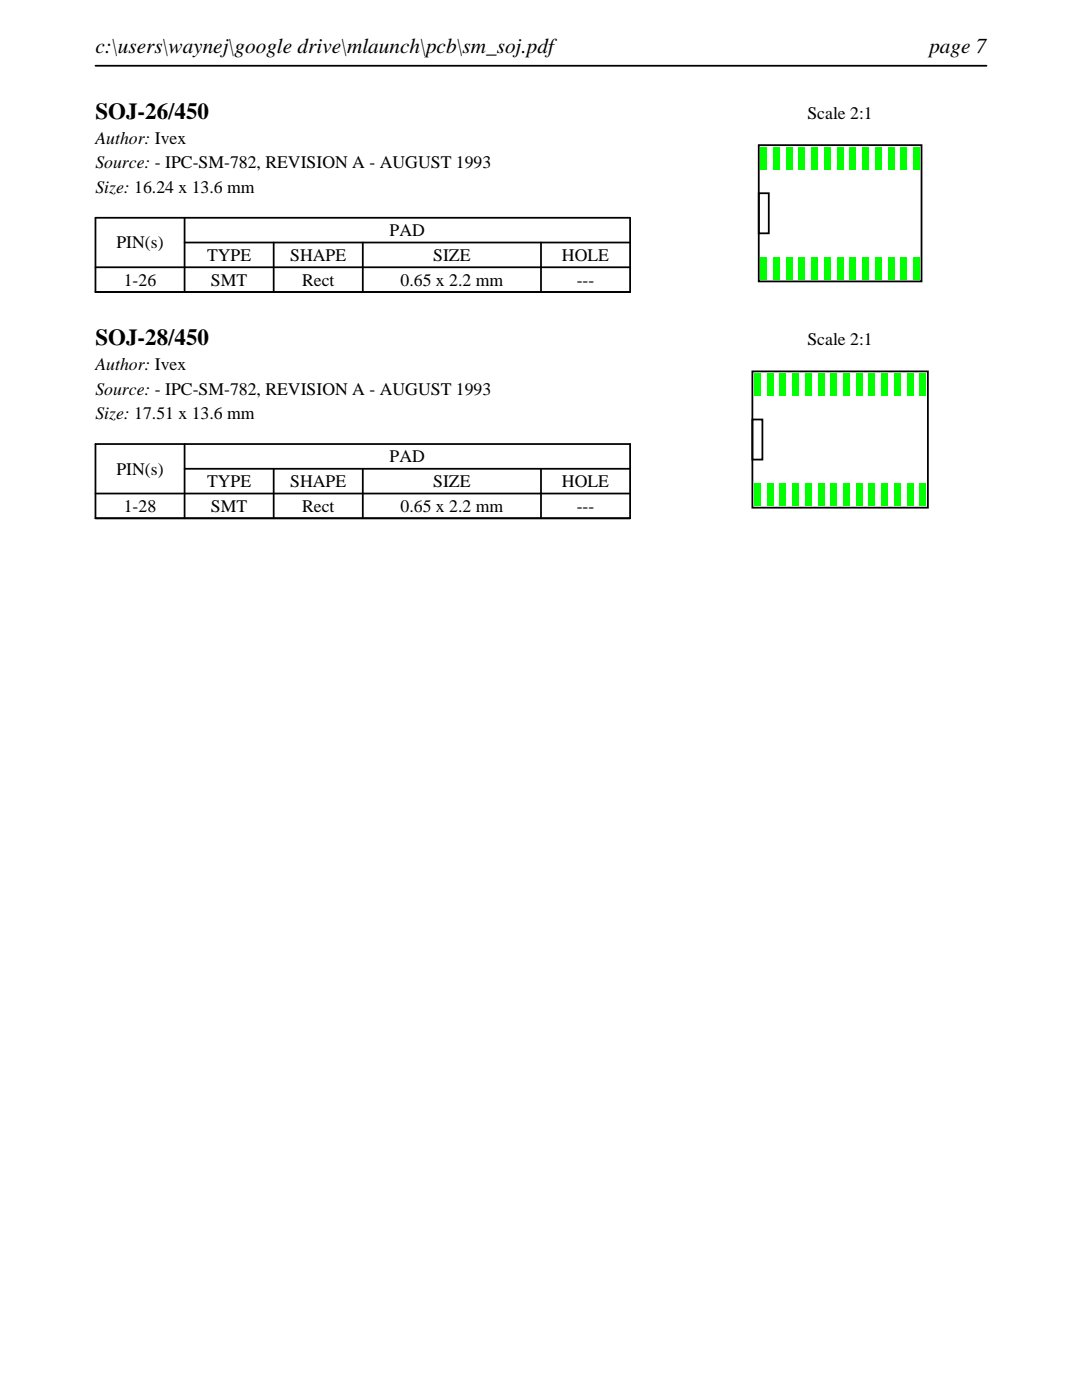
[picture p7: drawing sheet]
<svg xmlns="http://www.w3.org/2000/svg" width="216mm" height="279mm" viewBox="0 0 216 279" stroke-linecap="round" stroke-linejoin="round" font-family="sans-serif">
<defs><g id="words">
<g font-size="4.6">
<text x="19" y="23.7">SOJ-26/450</text>
<text x="19" y="68.9">SOJ-28/450</text>
</g>
<g font-size="4.2">
<text x="19" y="10.6">c:\users\waynej\google drive\mlaunch\pcb\sm_soj.pdf</text>
<text x="185.4" y="10.6">page 7</text>
</g>
<g font-size="3.5">
<text x="161.1" y="23.7">Scale 2:1</text>
<text x="19" y="28.6">Author: Ivex</text>
<text x="19" y="33.6">Source: - IPC-SM-782, REVISION A - AUGUST 1993</text>
<text x="19" y="38.5">Size: 16.24 x 13.6 mm</text>
<text x="77.8" y="47.1">PAD</text>
<text x="23.2" y="49.6">PIN(s)</text>
<text x="41.3" y="52.1">TYPE</text>
<text x="57.9" y="52.1">SHAPE</text>
<text x="86.4" y="52.1">SIZE</text>
<text x="112.1" y="52.1">HOLE</text>
<text x="24.7" y="57">1-26</text>
<text x="42.1" y="57">SMT</text>
<text x="60.3" y="57">Rect</text>
<text x="79.9" y="57">0.65 x 2.2 mm</text>
<text x="115.1" y="57">---</text>
<text x="161.1" y="68.9">Scale 2:1</text>
<text x="19" y="73.8">Author: Ivex</text>
<text x="19" y="78.7">Source: - IPC-SM-782, REVISION A - AUGUST 1993</text>
<text x="19" y="83.7">Size: 17.51 x 13.6 mm</text>
<text x="23.2" y="94.7">PIN(s)</text>
<text x="77.8" y="92.3">PAD</text>
<text x="41.3" y="97.2">TYPE</text>
<text x="57.9" y="97.2">SHAPE</text>
<text x="86.4" y="97.2">SIZE</text>
<text x="112.1" y="97.2">HOLE</text>
<text x="24.7" y="102.2">1-28</text>
<text x="42.1" y="102.2">SMT</text>
<text x="60.3" y="102.2">Rect</text>
<text x="79.9" y="102.2">0.65 x 2.2 mm</text>
<text x="115.1" y="102.2">---</text>
</g>
</g></defs>
<path d="M19 13.1h177.8M19 43.5h106.7v14.8h-106.7zM19 53.3h106.7M36.8 48.4h88.9M36.8 43.5v14.8M54.6 48.4v9.9M72.4 48.4v9.9M107.9 48.4v9.9" fill="none" stroke="#000" stroke-width=".35"/>
<path d="M151.4 29h32.5v27.2h-32.5zM151.4 38.6h2v8h-2z" fill="none" stroke="#000" stroke-width=".36"/>
<g fill="#0f0">
<path d="M151.8 51.4h1.3v4.4h-1.3z"/>
<path d="M154.3 51.4h1.3v4.4h-1.3z"/>
<path d="M156.8 51.4h1.3v4.4h-1.3z"/>
<path d="M159.4 51.4h1.3v4.4h-1.3z"/>
<path d="M161.9 51.4h1.3v4.4h-1.3z"/>
<path d="M164.5 51.4h1.3v4.4h-1.3z"/>
<path d="M167 51.4h1.3v4.4h-1.3z"/>
<path d="M169.5 51.4h1.3v4.4h-1.3z"/>
<path d="M172.1 51.4h1.3v4.4h-1.3z"/>
<path d="M174.6 51.4h1.3v4.4h-1.3z"/>
<path d="M177.2 51.4h1.3v4.4h-1.3z"/>
<path d="M179.7 51.4h1.3v4.4h-1.3z"/>
<path d="M182.2 51.4h1.3v4.4h-1.3z"/>
<path d="M182.2 29.4h1.3v4.4h-1.3z"/>
<path d="M179.7 29.4h1.3v4.4h-1.3z"/>
<path d="M177.2 29.4h1.3v4.4h-1.3z"/>
<path d="M174.6 29.4h1.3v4.4h-1.3z"/>
<path d="M172.1 29.4h1.3v4.4h-1.3z"/>
<path d="M169.5 29.4h1.3v4.4h-1.3z"/>
<path d="M167 29.4h1.3v4.4h-1.3z"/>
<path d="M164.5 29.4h1.3v4.4h-1.3z"/>
<path d="M161.9 29.4h1.3v4.4h-1.3z"/>
<path d="M159.4 29.4h1.3v4.4h-1.3z"/>
<path d="M156.8 29.4h1.3v4.4h-1.3z"/>
<path d="M154.3 29.4h1.3v4.4h-1.3z"/>
<path d="M151.8 29.4h1.3v4.4h-1.3z"/>
</g>
<path d="M19 88.6h106.7v14.8h-106.7zM19 98.5h106.7M36.8 93.6h88.9M36.8 88.6v14.8M54.6 93.6v9.8M72.4 93.6v9.8M107.9 93.6v9.8" fill="none" stroke="#000" stroke-width=".35"/>
<path d="M150.1 74.1h35.1v27.2h-35.1zM150.1 83.7h2v8h-2z" fill="none" stroke="#000" stroke-width=".36"/>
<g fill="#0f0">
<path d="M150.5 96.5h1.3v4.4h-1.3z"/>
<path d="M153 96.5h1.3v4.4h-1.3z"/>
<path d="M155.6 96.5h1.3v4.4h-1.3z"/>
<path d="M158.1 96.5h1.3v4.4h-1.3z"/>
<path d="M160.6 96.5h1.3v4.4h-1.3z"/>
<path d="M163.2 96.5h1.3v4.4h-1.3z"/>
<path d="M165.7 96.5h1.3v4.4h-1.3z"/>
<path d="M168.3 96.5h1.3v4.4h-1.3z"/>
<path d="M170.8 96.5h1.3v4.4h-1.3z"/>
<path d="M173.3 96.5h1.3v4.4h-1.3z"/>
<path d="M175.9 96.5h1.3v4.4h-1.3z"/>
<path d="M178.4 96.5h1.3v4.4h-1.3z"/>
<path d="M181 96.5h1.3v4.4h-1.3z"/>
<path d="M183.5 96.5h1.3v4.4h-1.3z"/>
<path d="M183.5 74.5h1.3v4.4h-1.3z"/>
<path d="M181 74.5h1.3v4.4h-1.3z"/>
<path d="M178.4 74.5h1.3v4.4h-1.3z"/>
<path d="M175.9 74.5h1.3v4.4h-1.3z"/>
<path d="M173.3 74.5h1.3v4.4h-1.3z"/>
<path d="M170.8 74.5h1.3v4.4h-1.3z"/>
<path d="M168.3 74.5h1.3v4.4h-1.3z"/>
<path d="M165.7 74.5h1.3v4.4h-1.3z"/>
<path d="M163.2 74.5h1.3v4.4h-1.3z"/>
<path d="M160.6 74.5h1.3v4.4h-1.3z"/>
<path d="M158.1 74.5h1.3v4.4h-1.3z"/>
<path d="M155.6 74.5h1.3v4.4h-1.3z"/>
<path d="M153 74.5h1.3v4.4h-1.3z"/>
<path d="M150.5 74.5h1.3v4.4h-1.3z"/>
</g>
<use href="#words"/>
</svg>
